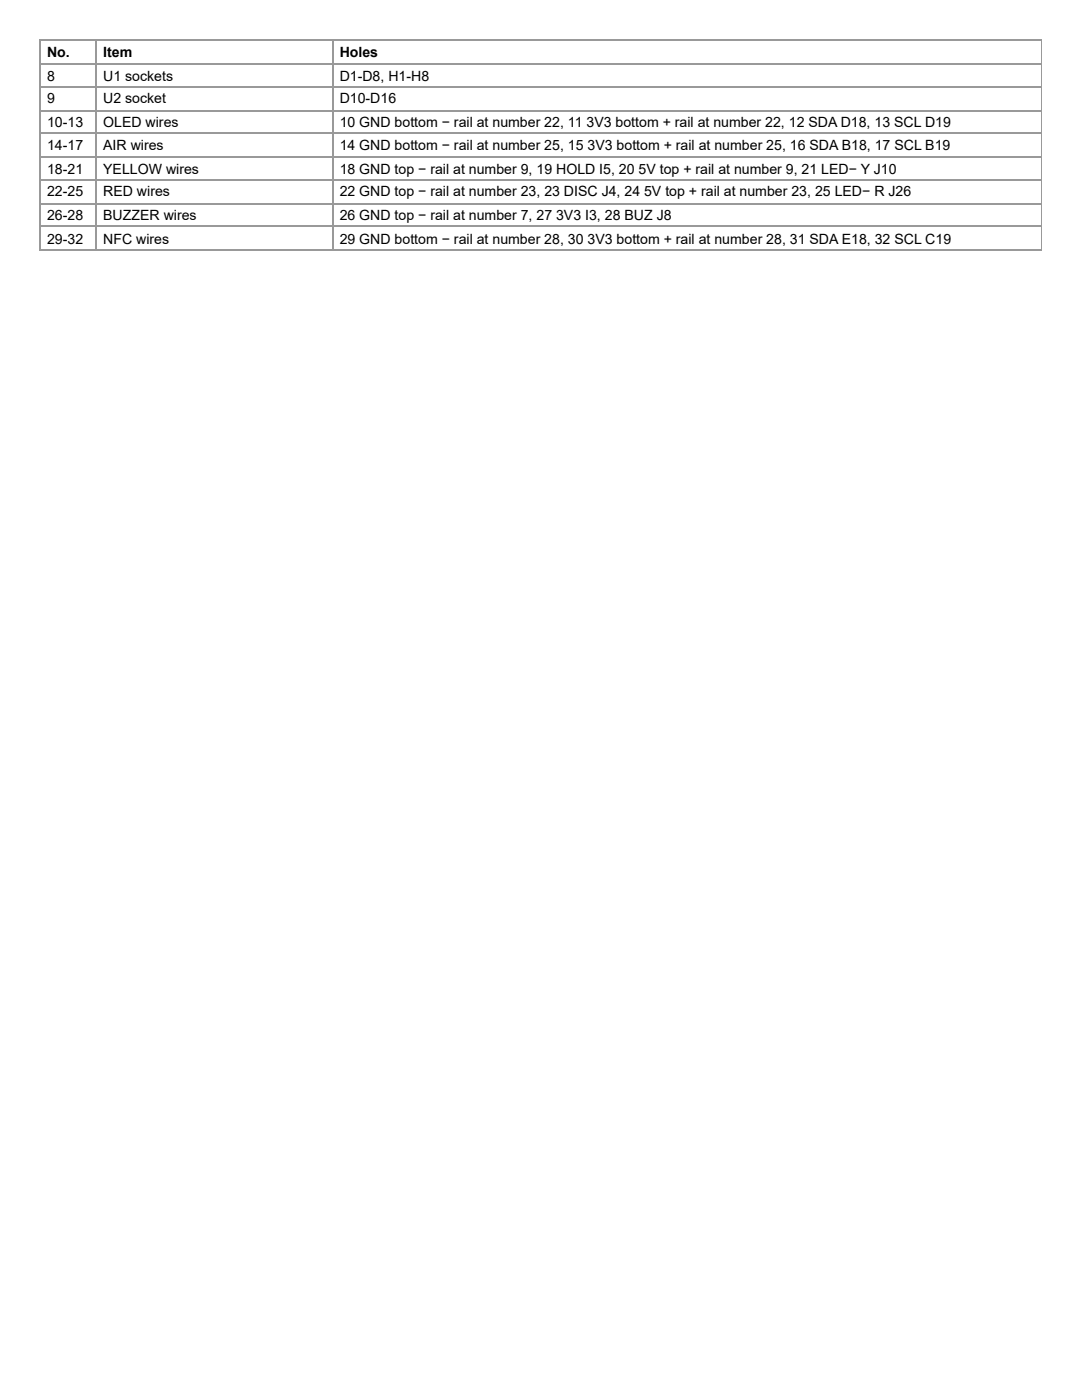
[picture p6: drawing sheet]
<svg xmlns="http://www.w3.org/2000/svg" width="216mm" height="279mm" viewBox="0 0 216 279" stroke-linecap="round" stroke-linejoin="round" font-family="sans-serif">
<defs><g id="words">
<g font-size="2.8">
<text x="9.4" y="11.4">No.</text>
<text x="20.6" y="11.4">Item</text>
<text x="67.8" y="11.4">Holes</text>
<text x="9.4" y="16.1">8</text>
<text x="20.6" y="16.1">U1 sockets</text>
<text x="67.8" y="16.1">D1-D8, H1-H8</text>
<text x="9.4" y="20.6">9</text>
<text x="20.6" y="20.6">U2 socket</text>
<text x="67.8" y="20.6">D10-D16</text>
<text x="9.4" y="25.4">10-13</text>
<text x="9.4" y="29.9">14-17</text>
<text x="20.6" y="25.4">OLED wires</text>
<text x="20.6" y="29.9">AIR wires</text>
<text x="67.8" y="25.4">10 GND bottom − rail at number 22, 11</text>
<text x="67.8" y="29.9">14 GND bottom − rail at number 25, 15</text>
<text x="117" y="25.4">3V3 bottom + rail at number 22, 12 SDA D18, 13 SCL D19</text>
<text x="117.2" y="29.9">3V3 bottom + rail at number 25, 16 SDA B18, 17 SCL B19</text>
<text x="9.4" y="34.7">18-21</text>
<text x="20.6" y="34.7">YELLOW wires</text>
<text x="67.8" y="34.7">18 GND top − rail at number 9, 19 HOLD I5, 20</text>
<text x="127.4" y="34.7">5V top + rail at number 9, 21 LED− Y J10</text>
<text x="9.4" y="39.2">22-25</text>
<text x="20.6" y="39.2">RED wires</text>
<text x="67.8" y="39.2">22 GND top − rail at number 23, 23 DISC J4, 24</text>
<text x="128.5" y="39.2">5V top + rail at number 23, 25 LED− R J26</text>
<text x="9.4" y="43.9">26-28</text>
<text x="20.6" y="43.9">BUZZER wires</text>
<text x="67.8" y="43.9">26 GND top − rail at number 7, 27</text>
<text x="111" y="43.9">3V3 I3, 28 BUZ J8</text>
<text x="9.4" y="48.7">29-32</text>
<text x="20.6" y="48.7">NFC wires</text>
<text x="67.8" y="48.7">29 GND bottom − rail at number 28, 30</text>
<text x="117.2" y="48.7">3V3 bottom + rail at number 28, 31 SDA E18, 32 SCL C19</text>
</g>
</g></defs>
<g fill="none" stroke="#999" stroke-width=".26">
<path d="M7.9 8.1h200M7.9 12.8h200M7.9 17.3h200M8.1 7.9v42.1M19.2 7.9v42.1M66.5 7.9v42.1M7.9 22.1h200M7.9 26.6h200M7.9 31.4h200M7.9 35.9h200M7.9 40.6h200M7.9 45.1h200"/>
<path d="M7.9 49.9h200"/>
</g>
<path d="M207.8 7.9v42.1" fill="none" stroke="#999" stroke-width=".2"/>
<use href="#words"/>
</svg>
